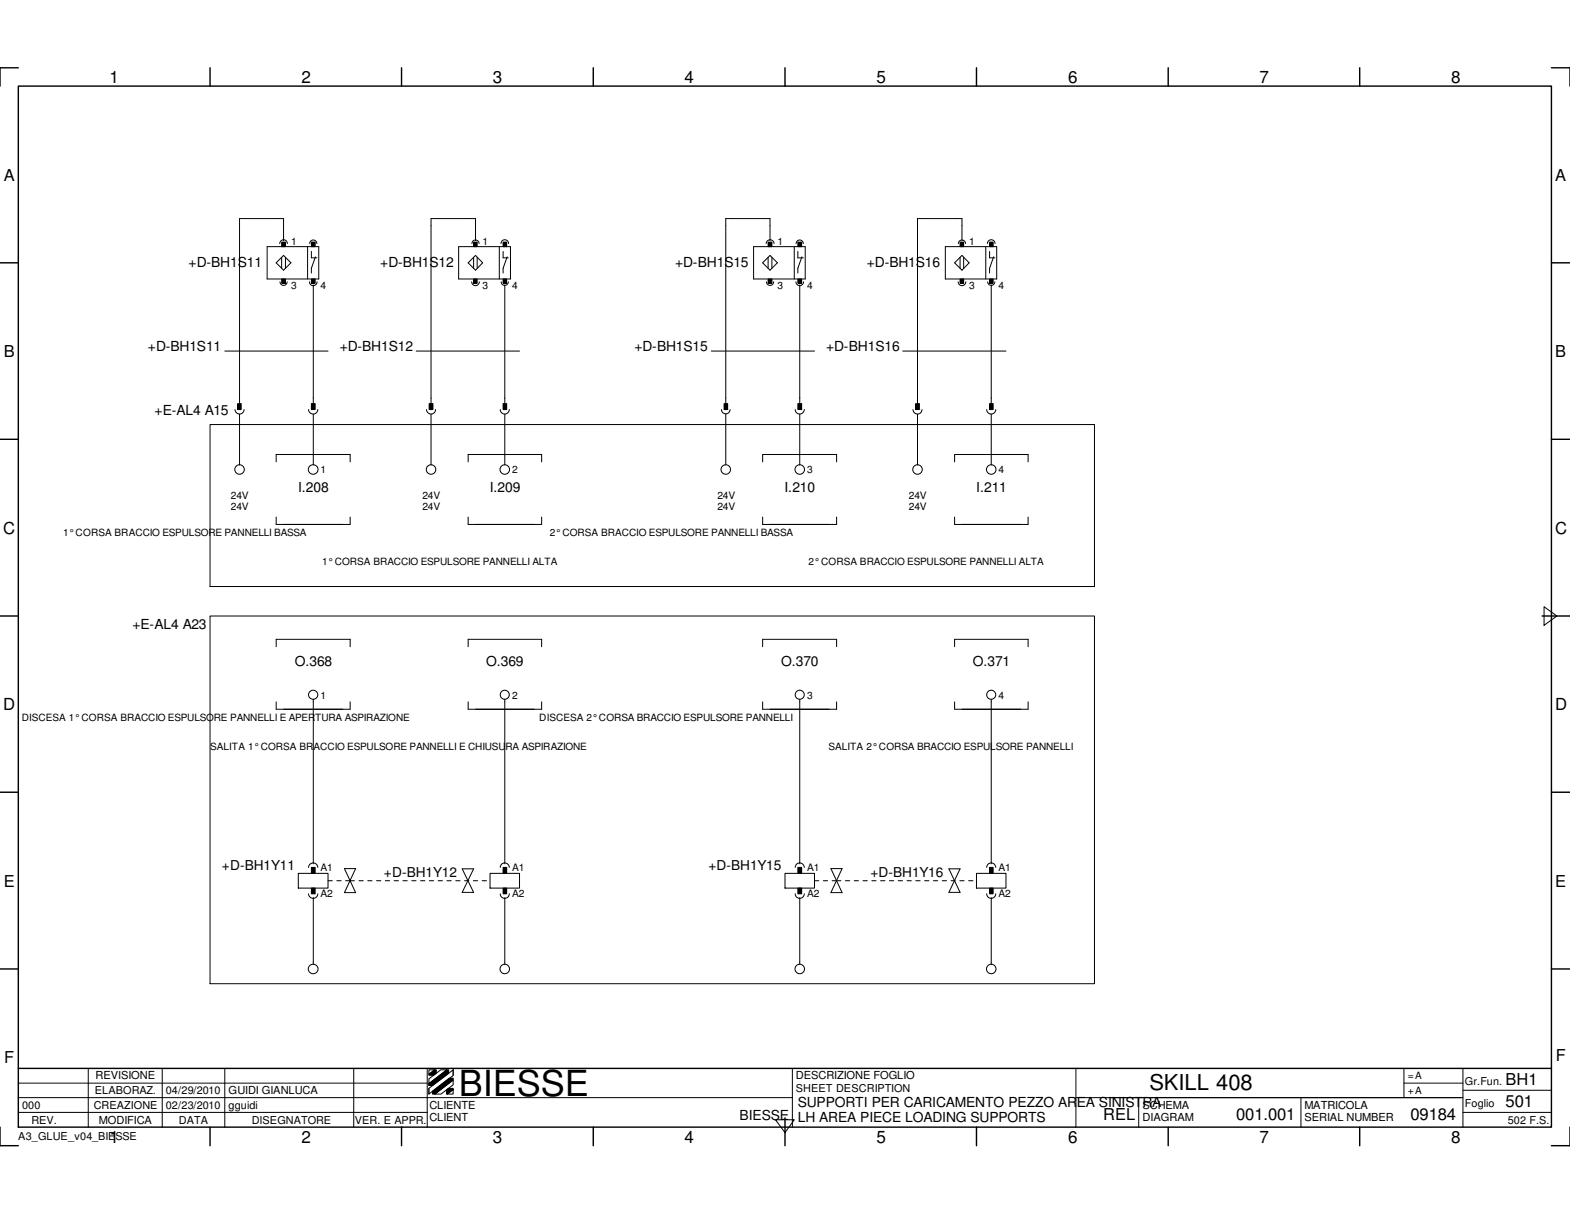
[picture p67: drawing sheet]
<svg xmlns="http://www.w3.org/2000/svg" width="279mm" height="216mm" viewBox="0 0 279 216" stroke-linecap="round" stroke-linejoin="round" font-family="sans-serif">
<defs><g id="words">
<text font-size="6.4" x="81.7" y="195.1">BIESSE</text>
<text font-size="3.9" x="204.6" y="194.1">SKILL 408</text>
<g font-size="3">
<text x="19.5" y="14.7">1</text>
<text x="53.6" y="14.7">2</text>
<text x="87.7" y="14.7">3</text>
<text x="121.8" y="14.7">4</text>
<text x="156" y="14.7">5</text>
<text x="190.1" y="14.7">6</text>
<text x="224.2" y="14.7">7</text>
<text x="258.2" y="14.7">8</text>
<text x=".6" y="95">C</text>
<text x="276.7" y="95">C</text>
<text x=".6" y="126.4">D</text>
<text x="276.7" y="126.4">D</text>
<text x="267.9" y="197">501</text>
<text x="19.5" y="203.5">1</text>
<text x="53.6" y="203.5">2</text>
<text x="87.7" y="203.5">3</text>
<text x="121.8" y="203.5">4</text>
<text x="156" y="203.5">5</text>
<text x="190.1" y="203.5">6</text>
<text x="220" y="199.3">001.001</text>
<text x="224.2" y="203.5">7</text>
<text x="251" y="199.3">09184</text>
<text x="258.2" y="203.5">8</text>
</g>
<g font-size="2.9">
<text x=".7" y="32.1">A</text>
<text x="276.8" y="32.1">A</text>
<text x=".7" y="63.5">B</text>
<text x="276.8" y="63.5">B</text>
<text x=".7" y="157.9">E</text>
<text x="276.8" y="157.9">E</text>
<text x=".8" y="189.2">F</text>
<text x="276.9" y="188.9">F</text>
<text x="267.9" y="193.1">BH1</text>
<text x="196.3" y="199.3">REL</text>
</g>
<g font-size="2.5">
<text x="33.6" y="47.5">+D-BH1S11</text>
<text x="67.6" y="47.5">+D-BH1S12</text>
<text x="120.1" y="47.5">+D-BH1S15</text>
<text x="154.3" y="47.5">+D-BH1S16</text>
<text x="26.3" y="62.5">+D-BH1S11</text>
<text x="60.5" y="62.5">+D-BH1S12</text>
<text x="112.9" y="62.5">+D-BH1S15</text>
<text x="147" y="62.5">+D-BH1S16</text>
<text x="27.5" y="73.9">+E-AL4 A15</text>
<text x="53" y="87.5">I.208</text>
<text x="87.2" y="87.5">I.209</text>
<text x="139.6" y="87.5">I.210</text>
<text x="173.7" y="87.5">I.211</text>
<text x="23.6" y="111.9">+E-AL4 A23</text>
<text x="52.5" y="118.5">O.368</text>
<text x="86.5" y="118.5">O.369</text>
<text x="139" y="118.5">O.370</text>
<text x="173.1" y="118.5">O.371</text>
<text x="142" y="197">SUPPORTI PER CARICAMENTO PEZZO AREA SINISTRA</text>
<text x="131.6" y="199.3">BIESSE</text>
<text x="142" y="199.8">LH AREA PIECE LOADING SUPPORTS</text>
</g>
<g font-size="2.4">
<text x="39.5" y="154.8">+D-BH1Y11</text>
<text x="126.1" y="154.8">+D-BH1Y15</text>
<text x="68.3" y="156.1">+D-BH1Y12</text>
<text x="154.9" y="156.1">+D-BH1Y16</text>
</g>
<g font-size="2">
<text x="17" y="192.1">REVISIONE</text>
<text x="40.6" y="194.7">GUIDI GIANLUCA</text>
<text x="76.4" y="197.4">CLIENTE</text>
<text x="141.6" y="192.1">DESCRIZIONE FOGLIO</text>
<text x="203.3" y="197.4">SCHEMA</text>
<text x="232.2" y="197.4">MATRICOLA</text>
<text x="17.6" y="200">MODIFICA</text>
<text x="76.4" y="199.6">CLIENT</text>
<text x="203.3" y="199.6">DIAGRAM</text>
<text x="232.2" y="199.6">SERIAL NUMBER</text>
</g>
<g font-size="1.9">
<text x="3.9" y="197.4">000</text>
<text x="16.7" y="197.4">CREAZIONE</text>
<text x="16.9" y="194.7">ELABORAZ.</text>
<text x="29.5" y="194.7">04/29/2010</text>
<text x="29.5" y="197.4">02/23/2010</text>
<text x="40.6" y="197.4">gguidi</text>
<text x="141.6" y="194.4">SHEET DESCRIPTION</text>
<text x="260.7" y="197">Foglio</text>
<text x="260.7" y="193.1">Gr.Fun.</text>
<text x="3.3" y="202.9">A3_GLUE_v04_BIESSE</text>
<text x="5.6" y="200">REV.</text>
<text x="31.8" y="200">DATA</text>
<text x="44.8" y="200">DISEGNATORE</text>
<text x="63.2" y="200">VER. E APPR.</text>
<text x="268.3" y="200">502 F.S.</text>
</g>
<g font-size="1.8">
<text x="51.8" y="43.5">1</text>
<text x="85.9" y="43.5">1</text>
<text x="138.4" y="43.5">1</text>
<text x="172.5" y="43.5">1</text>
<text x="51.8" y="51.4">3</text>
<text x="57.1" y="51.4">4</text>
<text x="85.9" y="51.4">3</text>
<text x="91.1" y="51.4">4</text>
<text x="138.4" y="51.4">3</text>
<text x="143.6" y="51.4">4</text>
<text x="172.5" y="51.4">3</text>
<text x="177.7" y="51.4">4</text>
<text x="41.1" y="88.8">24V</text>
<text x="57.1" y="84.2">1</text>
<text x="75.2" y="88.8">24V</text>
<text x="91.1" y="84.2">2</text>
<text x="127.7" y="88.8">24V</text>
<text x="143.6" y="84.2">3</text>
<text x="161.8" y="88.8">24V</text>
<text x="177.7" y="84.2">4</text>
<text x="11.2" y="95.4">1° CORSA BRACCIO ESPULSORE PANNELLI BASSA</text>
<text x="41.1" y="90.8">24V</text>
<text x="75.2" y="90.8">24V</text>
<text x="97.8" y="95.4">2° CORSA BRACCIO ESPULSORE PANNELLI BASSA</text>
<text x="127.7" y="90.8">24V</text>
<text x="161.8" y="90.8">24V</text>
<text x="57.3" y="100.6">1° CORSA BRACCIO ESPULSORE PANNELLI ALTA</text>
<text x="143.9" y="100.6">2° CORSA BRACCIO ESPULSORE PANNELLI ALTA</text>
<text x="57.1" y="124.4">1</text>
<text x="91.1" y="124.4">2</text>
<text x="143.6" y="124.4">3</text>
<text x="177.7" y="124.4">4</text>
<text x="3.9" y="128.3">DISCESA 1° CORSA BRACCIO ESPULSORE PANNELLI E APERTURA ASPIRAZIONE</text>
<text x="96" y="128.3">DISCESA 2° CORSA BRACCIO ESPULSORE PANNELLI</text>
<text x="37.4" y="133.6">SALITA 1° CORSA BRACCIO ESPULSORE PANNELLI E CHIUSU</text>
<text x="90" y="133.6">RA ASPIRAZIONE</text>
<text x="147.4" y="133.6">SALITA 2° CORSA BRACCIO ESPULSORE PANNELLI</text>
<text x="57.1" y="155.1">A1</text>
<text x="91.1" y="155.1">A1</text>
<text x="143.6" y="155.1">A1</text>
<text x="177.7" y="155.1">A1</text>
<text x="57.1" y="159.6">A2</text>
<text x="91.1" y="159.6">A2</text>
<text x="143.6" y="159.6">A2</text>
<text x="177.7" y="159.6">A2</text>
<text x="250.5" y="192.1">=A</text>
<text x="250.5" y="194.7">+A</text>
</g>
</g></defs>
<g fill="none" stroke="#000" stroke-width=".25">
<path d="M3.3 15.3h272.8v185.3h-272.8zM3.3 12.1h-3.3v3.2M37.4 12.1v3.2M71.5 12.1v3.2M105.6 12.1v3.2M139.7 12.1v3.2M173.8 12.1v3.2M207.9 12.1v3.2M242 12.1v3.2M276.1 12.1h3.3v3.2M0 46.8h3.3M276.1 46.8h3.3"/>
<path d="M0 78.2h3.3M276.1 78.2h3.3M0 109.6h3.3M274.4 109.6h5M0 141h3.3M276.1 141h3.3M0 172.5h3.3M276.1 172.5h3.3M3.3 190.2h272.8M139.7 199v4.9M0 200.6v3.3h3.3M37.4 200.6v3.3"/>
<path d="M71.5 200.6v3.3M105.6 200.6v3.3M173.8 200.6v3.3M207.9 200.6v3.3M242 200.6v3.3M279.4 200.6v3.3h-3.3"/>
</g>
<g fill="none" stroke="#000" stroke-width=".18">
<path d="M47.5 43.9h9.2v5.8h-9.2zM49.1 46.8l1.4-1.3 1.3 1.3-1.3 1.3zM49.8 43.3a.68 .68 0 0 1 .7-.6 .68 .68 0 0 1 .6 .6M49.8 50.2a.63 .63 0 0 0 .7 .6 .63 .63 0 0 0 .6-.6M50.1 49.7h.7v.7h-.7zM50.1 43.1h.7v.8h-.7zM50.1 45.8v2M50.5 42.8v-3.9h-7.9v32.9M50.8 45.8v2M54.7 43.9v5.8M55.1 50.2a.68 .68 0 0 0 .7 .6 .68 .68 0 0 0 .6-.6M55.1 43.3a.63 .63 0 0 1 .7-.6 .63 .63 0 0 1 .6 .6"/>
<path d="M55.4 43.1h.7v.8h-.7zM55.4 49.7h.7v.7h-.7zM55.4 44.7v1.2h1M55.8 50.7v21.1M56.1 45.7l-.7 2.1v.8M81.6 43.9h9.2v5.8h-9.2zM83.3 46.8l1.3-1.3 1.3 1.3-1.3 1.3zM83.9 50.2a.68 .68 0 0 0 .7 .6 .68 .68 0 0 0 .7-.6M84 43.3a.63 .63 0 0 1 .6-.6 .63 .63 0 0 1 .7 .6M84.3 49.7h.6v.7h-.6zM84.3 43.1h.6v.8h-.6zM84.3 45.8v2"/>
<path d="M84.6 42.8v-3.9h-7.9v32.9M84.9 45.8v2M88.9 43.9v5.8M89.2 43.3a.68 .68 0 0 1 .6-.6 .68 .68 0 0 1 .7 .6M89.2 50.2a.63 .63 0 0 0 .6 .6 .63 .63 0 0 0 .7-.6M89.5 43.1h.7v.8h-.7zM89.5 49.7h.7v.7h-.7zM89.5 44.7v1.2h1M89.8 50.7v21.1M90.3 45.7l-.8 2.1v.8M134.1 43.9h9.2v5.8h-9.2zM135.7 46.8l1.3-1.3 1.3 1.3-1.3 1.3z"/>
<path d="M136.4 43.3a.7 .7 0 0 1 .7-.6 .7 .7 0 0 1 .7 .6M136.4 50.2a.66 .66 0 0 0 .7 .6 .66 .66 0 0 0 .6-.6M136.7 49.7h.7v.7h-.7zM136.7 43.1h.7v.8h-.7zM136.7 45.8v2M137 42.8v-3.9h-7.8v32.9M137.4 45.8v2M141.4 43.9v5.8M141.6 50.2a.68 .68 0 0 0 .7 .6 .68 .68 0 0 0 .7-.6M141.7 43.3a.63 .63 0 0 1 .6-.6 .63 .63 0 0 1 .7 .6M142 43.1h.7v.8h-.7zM142 49.7h.7v.7h-.7z"/>
<path d="M142 44.7v1.2h1M142.3 50.7v21.1M142.7 45.7l-.7 2.1v.8M168.2 43.9h9.2v5.8h-9.2zM169.9 46.8l1.3-1.3 1.3 1.3-1.3 1.3zM170.5 50.2a.68 .68 0 0 0 .7 .6 .68 .68 0 0 0 .7-.6M170.6 43.3a.63 .63 0 0 1 .6-.6 .63 .63 0 0 1 .6 .6M170.9 49.7h.6v.7h-.6zM170.9 43.1h.6v.8h-.6zM170.9 45.8v2M171.2 42.8v-3.9h-7.9v32.9M171.5 45.8v2"/>
<path d="M175.4 43.9v5.8M175.7 43.3a.68 .68 0 0 1 .7-.6 .68 .68 0 0 1 .7 .6M175.8 50.2a.63 .63 0 0 0 .6 .6 .63 .63 0 0 0 .6-.6M176.1 43.1h.6v.8h-.6zM176.1 49.7h.6v.7h-.6zM176.1 44.7v1.2h.9M176.4 50.7v21.1M176.8 45.7l-.7 2.1v.8M37.4 75.6h157.4v28.8h-157.4zM40 62.5h18.4M41.8 72.9a.8 .8 0 0 0 .8 .8 .8 .8 0 0 0 .8-.8M42.3 71.8h.6v1.1h-.6z"/>
<path d="M42.6 73.7v9.1M54.9 72.9a.83 .83 0 0 0 .8 .8 .83 .83 0 0 0 .9-.8M55.4 71.8h.7v1.1h-.7zM55.8 73.7v9.1M74.1 62.5h18.4M75.9 72.9a.8 .8 0 0 0 .8 .8 .8 .8 0 0 0 .8-.8M76.4 71.8h.6v1.1h-.6zM76.7 73.7v9.1M89 72.9a.8 .8 0 0 0 .8 .8 .8 .8 0 0 0 .8-.8M89.5 71.8h.7v1.1h-.7zM89.8 73.7v9.1M126.6 62.5h18.3"/>
<path d="M128.4 72.9a.76 .76 0 0 0 .8 .8 .76 .76 0 0 0 .7-.8M128.9 71.8h.6v1.1h-.6zM129.2 73.7v9.1M141.5 72.9a.8 .8 0 0 0 .8 .8 .8 .8 0 0 0 .8-.8M142 71.8h.7v1.1h-.7zM142.3 73.7v9.1M160.7 62.5h18.3M162.5 72.9a.8 .8 0 0 0 .8 .8 .8 .8 0 0 0 .8-.8M162.9 71.8h.7v1.1h-.7zM163.3 73.7v9.1M175.6 72.9a.8 .8 0 0 0 .8 .8 .8 .8 0 0 0 .8-.8M176.1 71.8h.6v1.1h-.6z"/>
<path d="M176.4 73.7v9.1M49.1 82.2v-1.3h13.2v1.3M49.1 92v1.3h13.2v-1.3M83.3 82.2v-1.3h13.1v1.3M83.3 92v1.3h13.1v-1.3M135.7 82.2v-1.3h13.2v1.3M135.7 92v1.3h13.2v-1.3M169.9 82.2v-1.3h13.1v1.3M169.9 92v1.3h13.1v-1.3M37.4 109.6h157.4v65.5h-157.4zM49.1 115.1v-1.3h13.2v1.3M83.3 115.1v-1.3h13.1v1.3"/>
<path d="M135.7 115.1v-1.3h13.2v1.3M169.9 115.1v-1.3h13.1v1.3M274.8 108l2.3 1.6-2.3 1.7zM49.1 124.9v1.3h13.2v-1.3M55.8 124.5v29.3M83.3 124.9v1.3h13.1v-1.3M89.8 124.5v29.3M135.7 124.9v1.3h13.2v-1.3M142.3 124.5v29.3M169.9 124.9v1.3h13.1v-1.3M176.4 124.5v29.3M53.1 155.4h5.3v2.7h-5.3z"/>
<path d="M54.9 154.4a.83 .83 0 0 1 .8-.8 .83 .83 0 0 1 .9 .8M54.9 159.1a.83 .83 0 0 0 .8 .8 .83 .83 0 0 0 .9-.8M55.4 154.4h.7v1h-.7zM55.4 158.1h.7v1h-.7zM55.8 159.8v11.9M61.3 154.6l2 4.3h-2l2-4.3zM82.3 154.6h2l-2 4.2h2zM87.2 155.4h5.3v2.7h-5.3zM89 154.4a.8 .8 0 0 1 .8-.8 .8 .8 0 0 1 .8 .8M89 159.1a.8 .8 0 0 0 .8 .8 .8 .8 0 0 0 .8-.8M89.5 154.4h.7v1h-.7zM89.5 158.1h.7v1h-.7z"/>
<path d="M89.8 159.8v11.9M139.7 155.4h5.2v2.7h-5.2zM141.5 154.4a.8 .8 0 0 1 .8-.8 .8 .8 0 0 1 .8 .8M141.5 159.1a.8 .8 0 0 0 .8 .8 .8 .8 0 0 0 .8-.8M142 154.4h.7v1h-.7zM142 158.1h.7v1h-.7zM142.3 159.8v11.9M147.9 154.6h2l-2 4.3h2zM168.9 154.6h2l-2 4.2h2zM173.8 155.4h5.2v2.7h-5.2zM175.6 154.4a.8 .8 0 0 1 .8-.8 .8 .8 0 0 1 .8 .8M175.6 159.1a.8 .8 0 0 0 .8 .8 .8 .8 0 0 0 .8-.8"/>
<path d="M176.1 154.4h.6v1h-.6zM176.1 158.1h.6v1h-.6zM176.4 159.8v11.9M3.3 195.4h137.7M3.3 198h72.7M3.3 192.8h72.7M15.7 190.2v10.4M28.9 190.2v10.4M40 190.2v10.4M62.9 190.2v10.4M76 190.2v10.4M76.3 192.9l3.2-2.5h.3v.7l-2.8 2.1h-.7z"/>
<path d="M76.3 191.2l1-.8h.3v.6l-.4 .4h-.9zM76.3 193.7l4.3-3.3v1l-4.3 3.3zM76.3 192l2.1-1.6h1.1l-3.2 2.5zM76.3 190.4h1l-1 .8zM76.3 192.9v.4M76.3 193.7v1M77 194.2l3-2.3h.6v.3l-3.2 2.5h-.4zM77.4 194.7l3.2-2.5v.9l-2.1 1.6zM79.5 194l.3-.3h.8v.2l-1 .8h-.1zM79.6 194.7l1-.8v.8zM80.6 190.4v1M138 199.3h3.4l-1.7 2.3z"/>
<path d="M141 190.2v10.4M191.5 195.4h68.8M191.5 190.2v10.4M202.6 195.4v5.2M231.5 195.4v5.2M249.9 192.8h10.4M249.9 190.2v5.2M260.3 190.2v10.4M260.3 198h15.8M260.3 194.1h15.8"/>
<circle cx="42.6" cy="83.6" r=".85"/>
<circle cx="55.7" cy="83.6" r=".86"/>
<circle cx="76.7" cy="83.6" r=".85"/>
<circle cx="89.8" cy="83.6" r=".85"/>
<circle cx="129.2" cy="83.6" r=".85"/>
<circle cx="142.3" cy="83.6" r=".85"/>
<circle cx="163.3" cy="83.6" r=".85"/>
<circle cx="176.4" cy="83.6" r=".85"/>
<circle cx="55.7" cy="123.7" r=".82"/>
<circle cx="89.8" cy="123.7" r=".81"/>
<circle cx="142.3" cy="123.7" r=".81"/>
<circle cx="176.4" cy="123.7" r=".81"/>
<circle cx="55.7" cy="172.5" r=".86"/>
<circle cx="89.8" cy="172.5" r=".85"/>
<circle cx="142.3" cy="172.5" r=".85"/>
<circle cx="176.4" cy="172.5" r=".85"/>
</g>
<g fill="#000">
<path d="M50.1 49.7h.7v.7h-.7z" fill-rule="evenodd"/>
<path d="M50.1 43.1h.7v.8h-.7z" fill-rule="evenodd"/>
<path d="M55.4 43.1h.7v.8h-.7z" fill-rule="evenodd"/>
<path d="M55.4 49.7h.7v.7h-.7z" fill-rule="evenodd"/>
<path d="M84.3 49.7h.6v.7h-.6z" fill-rule="evenodd"/>
<path d="M84.3 43.1h.6v.8h-.6z" fill-rule="evenodd"/>
<path d="M89.5 43.1h.7v.8h-.7z" fill-rule="evenodd"/>
<path d="M89.5 49.7h.7v.7h-.7z" fill-rule="evenodd"/>
<path d="M136.7 49.7h.7v.7h-.7z" fill-rule="evenodd"/>
<path d="M136.7 43.1h.7v.8h-.7z" fill-rule="evenodd"/>
<path d="M142 43.1h.7v.8h-.7z" fill-rule="evenodd"/>
<path d="M142 49.7h.7v.7h-.7z" fill-rule="evenodd"/>
<path d="M170.9 49.7h.6v.7h-.6z" fill-rule="evenodd"/>
<path d="M170.9 43.1h.6v.8h-.6z" fill-rule="evenodd"/>
<path d="M176.1 43.1h.6v.8h-.6z" fill-rule="evenodd"/>
<path d="M176.1 49.7h.6v.7h-.6z" fill-rule="evenodd"/>
<path d="M42.3 71.8h.6v1.1h-.6z" fill-rule="evenodd"/>
<path d="M55.4 71.8h.7v1.1h-.7z" fill-rule="evenodd"/>
<path d="M76.4 71.8h.6v1.1h-.6z" fill-rule="evenodd"/>
<path d="M89.5 71.8h.7v1.1h-.7z" fill-rule="evenodd"/>
<path d="M128.9 71.8h.6v1.1h-.6z" fill-rule="evenodd"/>
<path d="M142 71.8h.7v1.1h-.7z" fill-rule="evenodd"/>
<path d="M162.9 71.8h.7v1.1h-.7z" fill-rule="evenodd"/>
<path d="M176.1 71.8h.6v1.1h-.6z" fill-rule="evenodd"/>
<path d="M55.4 154.4h.7v1h-.7z" fill-rule="evenodd"/>
<path d="M55.4 158.1h.7v1h-.7z" fill-rule="evenodd"/>
<path d="M89.5 154.4h.7v1h-.7z" fill-rule="evenodd"/>
<path d="M89.5 158.1h.7v1h-.7z" fill-rule="evenodd"/>
<path d="M142 154.4h.7v1h-.7z" fill-rule="evenodd"/>
<path d="M142 158.1h.7v1h-.7z" fill-rule="evenodd"/>
<path d="M176.1 154.4h.6v1h-.6z" fill-rule="evenodd"/>
<path d="M176.1 158.1h.6v1h-.6z" fill-rule="evenodd"/>
<path d="M76.3 191.2l1-.8h.3v.6l-.4 .4h-.9z" fill-rule="evenodd"/>
<path d="M77 194.2l3-2.3h.6v.3l-3.2 2.5h-.4z" fill-rule="evenodd"/>
<path d="M76.3 192.9l3.2-2.5h.3v.7l-2.8 2.1h-.7z" fill-rule="evenodd"/>
<path d="M79.5 194l.3-.3h.8v.2l-1 .8h-.1z" fill-rule="evenodd"/>
</g>
<path d="M58.4 156.8h3.9M62.3 156.8h24.9M144.9 156.8h4M148.9 156.8h24.9" fill="none" stroke="#000" stroke-width=".18" stroke-dasharray=".8 .8"/>
<use href="#words"/>
</svg>
